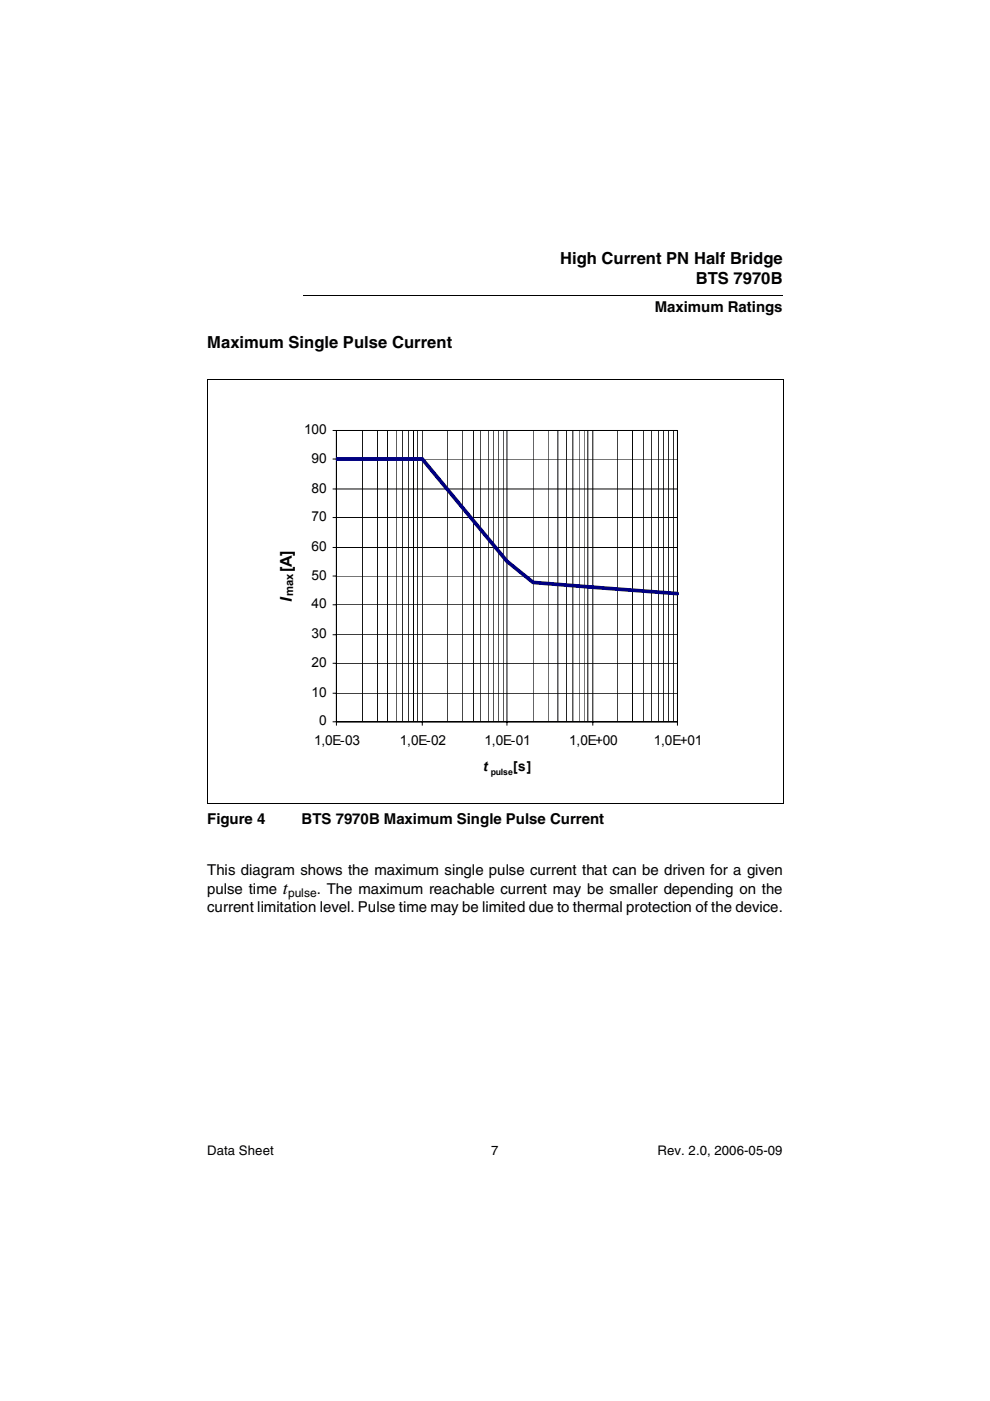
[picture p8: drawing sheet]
<svg xmlns="http://www.w3.org/2000/svg" width="210mm" height="297mm" viewBox="0 0 210 297" stroke-linecap="round" stroke-linejoin="round" font-family="sans-serif">
<defs><g id="words">
<text font-size="3.9" x="60" y="189.4">t</text>
<g font-size="3.5">
<text x="118.7" y="55.9">High Current PN Half Bridge</text>
<text x="147.5" y="60.1">BTS 7970B</text>
<text x="43.9" y="73.9">Maximum Single Pulse Current</text>
</g>
<g font-size="3.4">
<text x="61.8" y="121.4" transform="rotate(-90 61.8 121.4)">[A]</text>
<text x="61.8" y="127.7" transform="rotate(-90 61.8 127.7)">I</text>
</g>
<g font-size="3.2">
<text x="138.8" y="66.2">Maximum Ratings</text>
<text x="43.9" y="174.6">Figure 4</text>
<text x="63.9" y="174.6">BTS 7970B Maximum Single Pulse Current</text>
<text x="43.9" y="185.5">This diagram shows the maximum single pulse current that can be driven for a given</text>
<text x="43.9" y="189.4">pulse time</text>
<text x="67.1" y="189.4">. The maximum reachable current may be smaller depending on the</text>
<text x="43.9" y="193.3">current limitation level. Pulse time may be limited due to thermal protection of the device.</text>
</g>
<g font-size="2.9">
<text x="64.5" y="92">100</text>
<text x="66" y="98.1">90</text>
<text x="66" y="104.4">80</text>
<text x="66" y="110.5">70</text>
<text x="66" y="116.8">60</text>
<text x="66" y="122.9">50</text>
<text x="66" y="129">40</text>
<text x="66" y="135.3">30</text>
<text x="66" y="141.4">20</text>
<text x="66" y="147.7">10</text>
<text x="67.6" y="153.8">0</text>
<text x="66.6" y="158">1,0E-03</text>
<text x="84.8" y="158">1,0E-02</text>
<text x="102.7" y="158">1,0E-01</text>
<text x="120.7" y="158">1,0E+00</text>
<text x="138.6" y="158">1,0E+01</text>
<text x="102.4" y="163.4">t</text>
<text x="108.8" y="163.4">[s]</text>
</g>
<g font-size="2.8">
<text x="43.9" y="244.9">Data Sheet</text>
<text x="104.1" y="244.9">7</text>
<text x="139.4" y="244.9">Rev. 2.0, 2006-05-09</text>
</g>
<text font-size="2.5" x="61.1" y="190.2">pulse</text>
<text font-size="2.4" x="62.2" y="126.4" transform="rotate(-90 62.2 126.4)">max</text>
<text font-size="1.8" x="104.1" y="164.3">pulse</text>
</g></defs>
<path d="M64.3 62.5v.1z" fill="#000"/>
<path d="M64.3 62.5h101.7" fill="none" stroke="#000" stroke-width=".21"/>
<g fill="#fff">
<path d="M43.9 64h32.9v3.4h-32.9z"/>
<path d="M43.9 83.1h116.8v86.5h-116.8z"/>
<path d="M71.3 91.3h72.3v61.7h-72.3z"/>
</g>
<g fill="none" stroke="#000" stroke-width=".21">
<path d="M44 80.3v90M44 80.4h122.2M70.5 97.3h73.1M70.5 91.3h73.1v62.5M71.3 91.3v62.5M76.9 91.3v61.7M80.1 91.3v61.7M82.2 91.3v61.7M84 91.3v61.7M85.3 91.3v61.7M86.7 91.3v61.7M87.7 91.3v61.7"/>
<path d="M88.5 91.3v61.7M89.5 91.3v62.5M94.8 91.3v61.7M98 91.3v61.7M100.4 91.3v61.7M101.9 91.3v61.7M103.5 91.3v61.7M104.6 91.3v61.7M105.6 91.3v61.7M106.7 91.3v61.7M107.5 91.3v62.5M113 91.3v61.7"/>
<path d="M116.2 91.3v61.7M118.3 91.3v61.7M120.1 91.3v61.7M121.5 91.3v61.7M122.8 91.3v61.7M123.8 91.3v61.7M124.6 91.3v61.7M125.7 91.3v62.5M131 91.3v61.7M134.1 91.3v61.7M136.5 91.3v61.7M138.1 91.3v61.7"/>
<path d="M139.7 91.3v61.7M140.7 91.3v61.7M141.8 91.3v61.7M142.8 91.3v61.7M166.1 80.4v90M70.5 116.1h73.1M70.5 109.7h73.1M70.5 103.7h73.1M70.5 134.6h73.1M70.5 128.2h73.1M70.5 122.1h73.1M70.5 147h73.1"/>
<path d="M70.5 140.6h73.1M70.5 153h73.1M43.9 170.3h122.2"/>
</g>
<path d="M71.3 97.3h18.2l18 21.7 5.5 4.5 30.6 2.4" fill="none" stroke="#000080" stroke-width=".79"/>
<use href="#words"/>
</svg>
